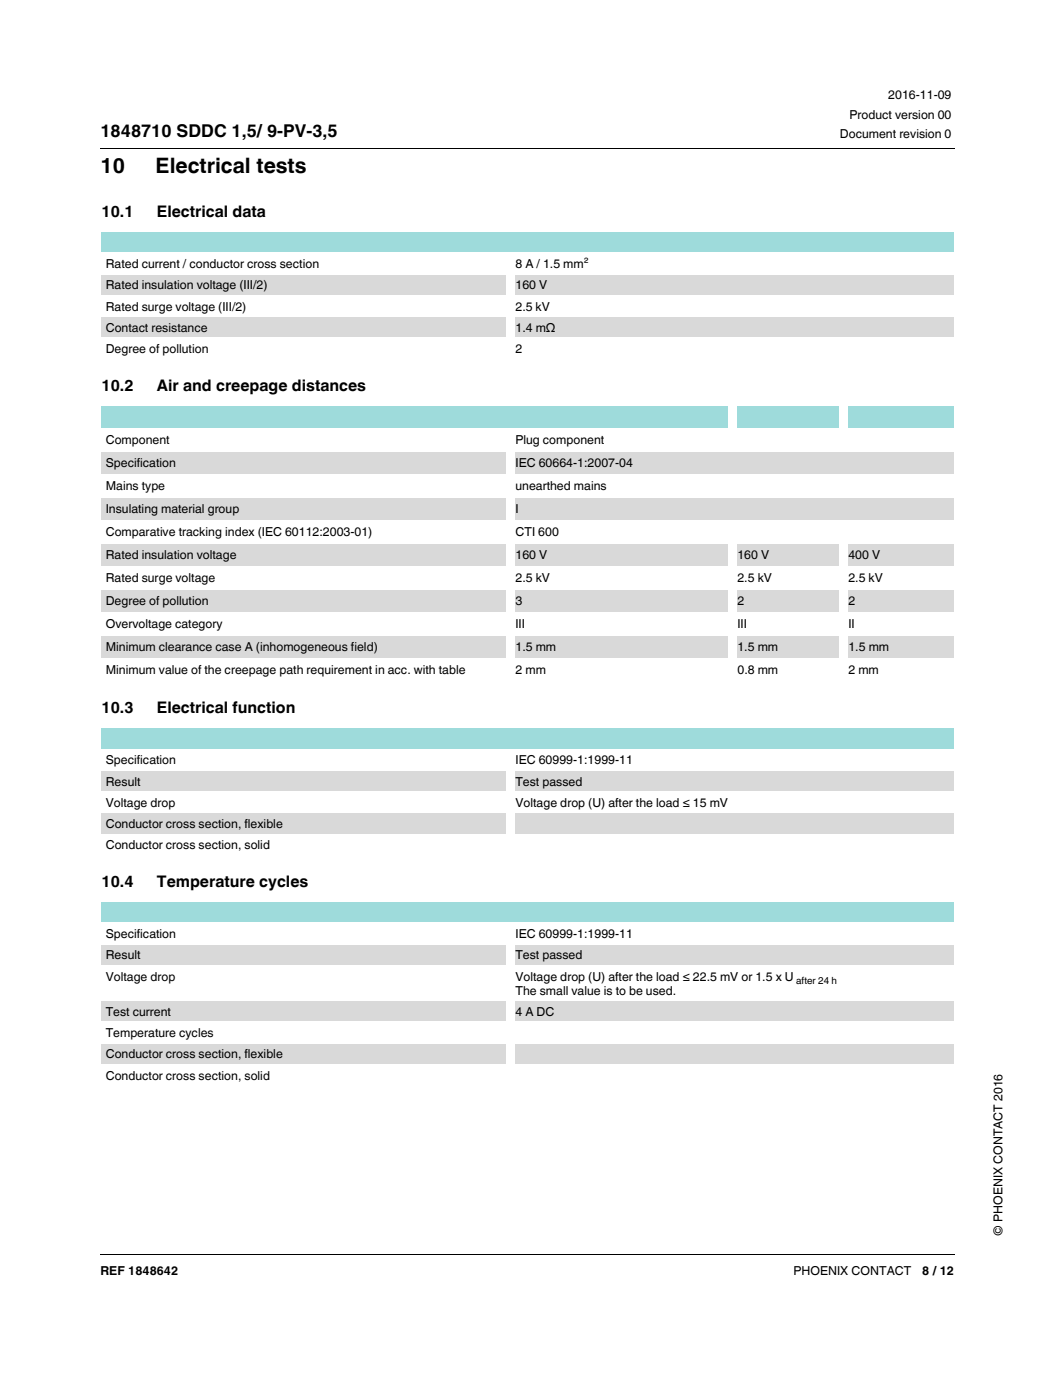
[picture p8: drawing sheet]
<svg xmlns="http://www.w3.org/2000/svg" width="210mm" height="279mm" viewBox="0 0 210 279" stroke-linecap="round" stroke-linejoin="round" font-family="sans-serif">
<defs><g id="words">
<g font-size="4.2">
<text x="20" y="34.4">10</text>
<text x="31" y="34.4">Electrical tests</text>
</g>
<text font-size="3.5" x="20" y="27.4">1848710 SDDC 1,5/ 9-PV-3,5</text>
<g font-size="3.2">
<text x="20.2" y="43.3">10.1</text>
<text x="31.2" y="43.3">Electrical data</text>
<text x="20.2" y="77.9">10.2</text>
<text x="31.3" y="77.9">Air and creepage distances</text>
<text x="20.2" y="142.2">10.3</text>
<text x="31.2" y="142.2">Electrical function</text>
<text x="20.2" y="176.8">10.4</text>
<text x="31.3" y="176.8">Temperature cycles</text>
</g>
<g font-size="2.5">
<text x="169.2" y="23.7">Product version 00</text>
<text x="176.9" y="19.7">2016-11-09</text>
<text x="167.3" y="27.5">Document revision 0</text>
<text x="21.1" y="53.4">Rated current / conductor cross section</text>
<text x="102.7" y="53.4">8 A / 1.5 mm²</text>
<text x="21.1" y="57.7">Rated insulation voltage (III/2)</text>
<text x="102.7" y="57.7">160 V</text>
<text x="21.1" y="61.9">Rated surge voltage (III/2)</text>
<text x="102.7" y="61.9">2.5 kV</text>
<text x="21.1" y="70.4">Degree of pollution</text>
<text x="21.1" y="66.1">Contact resistance</text>
<text x="102.7" y="70.4">2</text>
<text x="102.7" y="66.1">1.4 mΩ</text>
<text x="21.1" y="88.4">Component</text>
<text x="102.6" y="88.4">Plug component</text>
<text x="21.1" y="93">Specification</text>
<text x="102.7" y="93">IEC 60664-1:2007-04</text>
<text x="21.1" y="97.6">Mains type</text>
<text x="102.6" y="97.6">unearthed mains</text>
<text x="21.1" y="106.8">Comparative tracking index (IEC 60112:2003-01)</text>
<text x="21.1" y="102.2">Insulating material group</text>
<text x="102.7" y="102.2">I</text>
<text x="102.7" y="106.8">CTI 600</text>
<text x="21.1" y="111.4">Rated insulation voltage</text>
<text x="102.7" y="111.4">160 V</text>
<text x="146.9" y="111.4">160 V</text>
<text x="169" y="111.4">400 V</text>
<text x="21.1" y="115.9">Rated surge voltage</text>
<text x="102.7" y="115.9">2.5 kV</text>
<text x="146.8" y="115.9">2.5 kV</text>
<text x="169" y="115.9">2.5 kV</text>
<text x="21.1" y="125.1">Overvoltage category</text>
<text x="21.1" y="120.5">Degree of pollution</text>
<text x="102.6" y="125.1">III</text>
<text x="102.7" y="120.5">3</text>
<text x="146.8" y="125.1">III</text>
<text x="146.9" y="120.5">2</text>
<text x="168.9" y="125.1">II</text>
<text x="169" y="120.5">2</text>
<text x="21.1" y="129.7">Minimum clearance case A (inhomogeneous field)</text>
<text x="102.7" y="129.7">1.5 mm</text>
<text x="146.9" y="129.7">1.5 mm</text>
<text x="169" y="129.7">1.5 mm</text>
<text x="21.1" y="134.3">Minimum value of the creepage path requirement in acc. with table</text>
<text x="102.7" y="134.3">2 mm</text>
<text x="146.9" y="134.3">0.8 mm</text>
<text x="169" y="134.3">2 mm</text>
<text x="21.1" y="152.3">Specification</text>
<text x="102.7" y="152.3">IEC 60999-1:1999-11</text>
<text x="21.1" y="160.8">Voltage drop</text>
<text x="21.1" y="156.6">Result</text>
<text x="102.7" y="156.6">Test passed</text>
<text x="102.7" y="160.8">Voltage drop (U) after the load ≤ 15 mV</text>
<text x="21.1" y="165">Conductor cross section, flexible</text>
<text x="21.1" y="169.3">Conductor cross section, solid</text>
<text x="21.1" y="187">Specification</text>
<text x="21.1" y="191.2">Result</text>
<text x="102.7" y="191.2">Test passed</text>
<text x="102.7" y="187">IEC 60999-1:1999-11</text>
<text x="21.1" y="195.4">Voltage drop</text>
<text x="102.7" y="195.4">Voltage drop (U) after the load ≤ 22.5 mV or 1.5 x U</text>
<text x="21.1" y="202.5">Test current</text>
<text x="102.7" y="202.5">4 A DC</text>
<text x="102.7" y="198.3">The small value is to be used.</text>
<text x="21.1" y="206.7">Temperature cycles</text>
<text x="21.1" y="211">Conductor cross section, flexible</text>
<text x="21.1" y="215.2">Conductor cross section, solid</text>
<text x="199.6" y="246.3" transform="rotate(-90 199.6 246.3)">© PHOENIX CONTACT 2016</text>
<text x="20" y="254.2">REF 1848642</text>
<text x="158" y="254.2">PHOENIX CONTACT</text>
<text x="183.7" y="254.2">8 / 12</text>
</g>
<text font-size="2" x="158.6" y="196.1">after 24 h</text>
</g></defs>
<path d="M19.9 29.4l.1 .2zM19.9 250l.1 .1z" fill="#000"/>
<path d="M20 29.5h170.1M20 250h170.1" fill="none" stroke="#000" stroke-width=".2"/>
<path d="M20 252.1h170v9.9h-170z" fill="#fff"/>
<path d="M20 46.1h170v4.3h-170z" fill="#9edbdb"/>
<g fill="#d9d9d9">
<path d="M20 54.6h81.6v4.2h-81.6z"/>
<path d="M101.6 54.6h88.4v4.2h-88.4z"/>
<path d="M20 63.1h81.6v4.2h-81.6z"/>
<path d="M101.6 63.1h88.4v4.2h-88.4z"/>
</g>
<g fill="#fff">
<path d="M20 46.2v25.3z"/>
<path d="M100.7 50.3h1.8v21.3h-1.8z"/>
<path d="M190 46.2v25.3z"/>
<path d="M20 46.1l170 .1z"/>
<path d="M20 50.4h170z"/>
<path d="M20 54.6l170 .1z"/>
<path d="M20 58.8l170 .1z"/>
<path d="M20 63.1h170z"/>
<path d="M20 67.3l170 .1z"/>
<path d="M20 71.5l170 .1z"/>
</g>
<g fill="#9edbdb">
<path d="M20 80.8h125.8v4.6h-125.8z"/>
<path d="M145.8 80.8h22.1v4.6h-22.1z"/>
<path d="M167.9 80.8h22.1v4.6h-22.1z"/>
</g>
<g fill="#d9d9d9">
<path d="M20 90h81.6v4.5h-81.6z"/>
<path d="M101.6 90h88.4v4.5h-88.4z"/>
<path d="M20 99.1h81.6v4.6h-81.6z"/>
<path d="M101.6 99.1h88.4v4.6h-88.4z"/>
<path d="M20 108.3h81.6v4.6h-81.6z"/>
<path d="M101.6 108.3h44.2v4.6h-44.2z"/>
<path d="M145.8 108.3h22.1v4.6h-22.1z"/>
<path d="M167.9 108.3h22.1v4.6h-22.1z"/>
<path d="M20 117.5h81.6v4.6h-81.6z"/>
<path d="M101.6 117.5h44.2v4.6h-44.2z"/>
<path d="M145.8 117.5h22.1v4.6h-22.1z"/>
<path d="M167.9 117.5h22.1v4.6h-22.1z"/>
<path d="M20 126.6h81.6v4.6h-81.6z"/>
<path d="M101.6 126.6h44.2v4.6h-44.2z"/>
<path d="M145.8 126.6h22.1v4.6h-22.1z"/>
<path d="M167.9 126.6h22.1v4.6h-22.1z"/>
</g>
<g fill="#fff">
<path d="M20 80.8v55z"/>
<path d="M100.7 85.3h1.8v50.6h-1.8z"/>
<path d="M144.9 80.8h1.8v9.2h-1.8z"/>
<path d="M144.9 103.7h1.8v32.2h-1.8z"/>
<path d="M167 80.8h1.8v9.2h-1.8z"/>
<path d="M167 103.7h1.8v32.2h-1.8z"/>
<path d="M190 80.8v55z"/>
<path d="M20 80.8h170z"/>
<path d="M20 85.3l170 .1z"/>
<path d="M20 89.9l170 .1z"/>
<path d="M20 94.5l170 .1z"/>
<path d="M20 99.1l170 .1z"/>
<path d="M20 103.7l170 .1z"/>
<path d="M20 108.3h170z"/>
<path d="M20 112.9h170z"/>
<path d="M20 117.5h170z"/>
<path d="M20 122l170 .1z"/>
<path d="M20 126.6l170 .1z"/>
<path d="M20 131.2l170 .1z"/>
<path d="M20 135.8l170 .1z"/>
</g>
<path d="M20 145.1h170v4.2h-170z" fill="#9edbdb"/>
<g fill="#d9d9d9">
<path d="M20 153.5h81.6v4.3h-81.6z"/>
<path d="M101.6 153.5h88.4v4.3h-88.4z"/>
<path d="M20 162h81.6v4.2h-81.6z"/>
<path d="M101.6 162h88.4v4.2h-88.4z"/>
</g>
<g fill="#fff">
<path d="M20 145.1v25.3z"/>
<path d="M100.7 149.3h1.8v21.2h-1.8z"/>
<path d="M190 145.1v25.3z"/>
<path d="M20 145l170 .1z"/>
<path d="M20 149.3h170z"/>
<path d="M20 153.5l170 .1z"/>
<path d="M20 157.7l170 .1z"/>
<path d="M20 162h170z"/>
<path d="M20 166.2l170 .1z"/>
<path d="M20 170.4l170 .1z"/>
</g>
<path d="M20 179.7h170v4.2h-170z" fill="#9edbdb"/>
<g fill="#d9d9d9">
<path d="M20 188.2h81.6v4.2h-81.6z"/>
<path d="M101.6 188.2h88.4v4.2h-88.4z"/>
<path d="M20 199.4h81.6v4.3h-81.6z"/>
<path d="M101.6 199.4h88.4v4.3h-88.4z"/>
<path d="M20 207.9h81.6v4.2h-81.6z"/>
<path d="M101.6 207.9h88.4v4.2h-88.4z"/>
</g>
<g fill="#fff">
<path d="M20 179.7v36.6z"/>
<path d="M100.7 183.9h1.8v32.5h-1.8z"/>
<path d="M190 179.7v36.6z"/>
<path d="M20 179.7h170z"/>
<path d="M20 183.9l170 .1z"/>
<path d="M20 188.1l170 .1z"/>
<path d="M20 192.4h170z"/>
<path d="M20 199.4l170 .1z"/>
<path d="M20 203.6l170 .1z"/>
<path d="M20 207.9h170z"/>
<path d="M20 212.1l170 .1z"/>
<path d="M20 216.3l170 .1z"/>
</g>
<use href="#words"/>
</svg>
